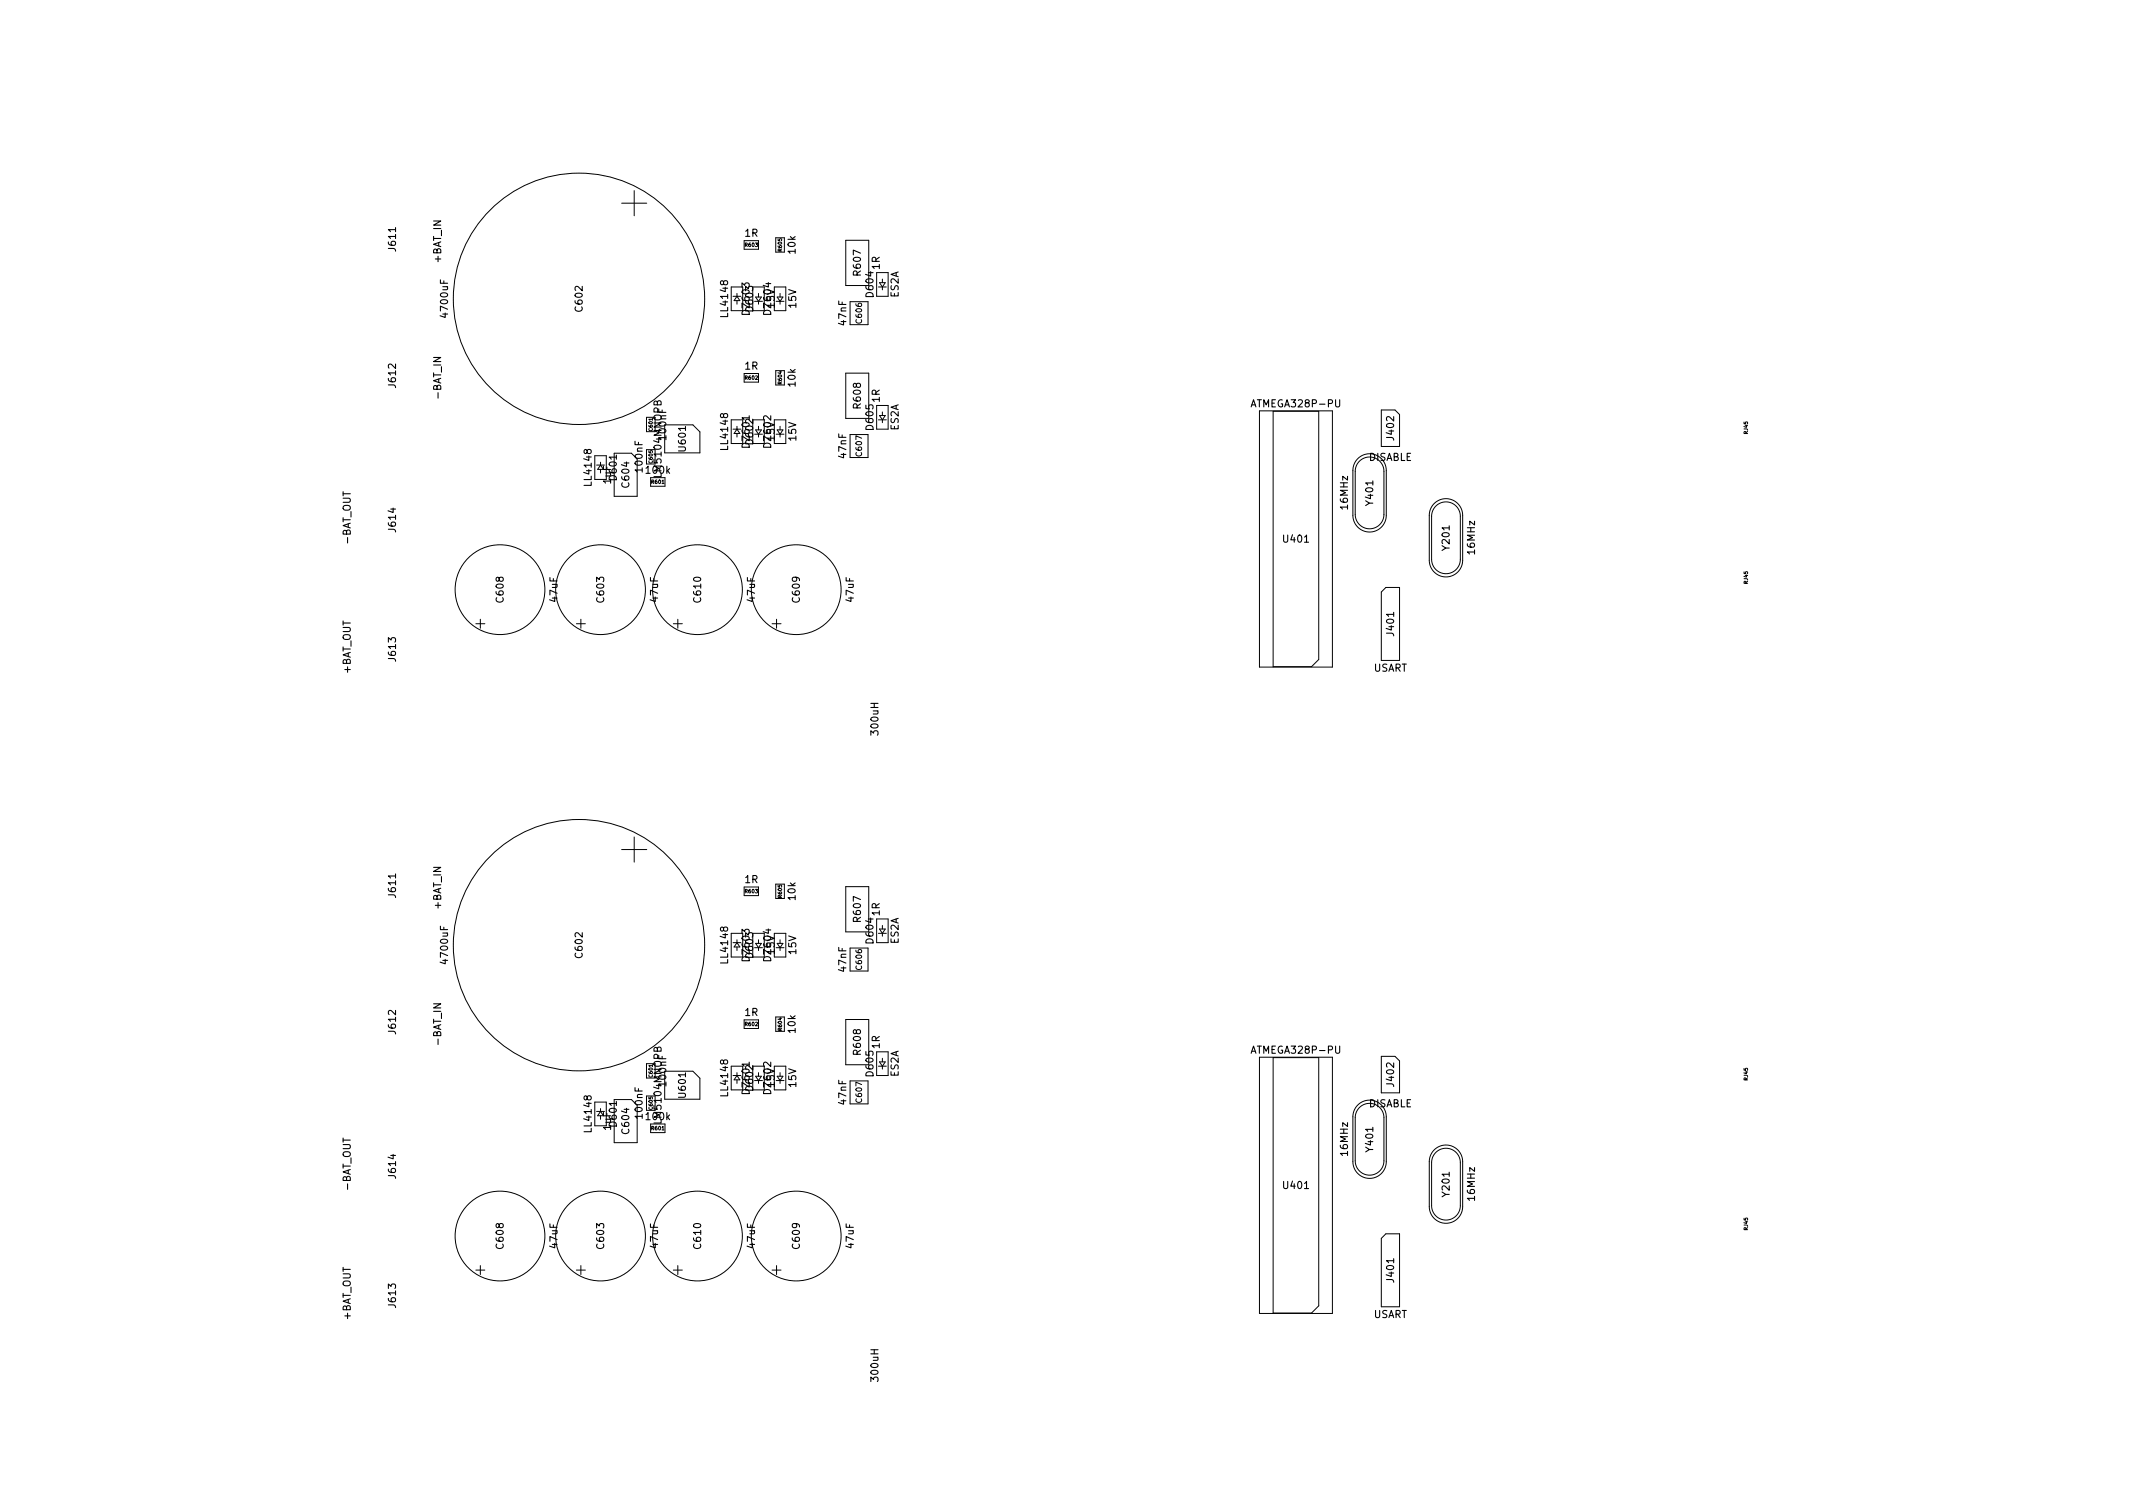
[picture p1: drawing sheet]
<svg xmlns="http://www.w3.org/2000/svg" width="297mm" height="210mm" viewBox="0 0 297 210" stroke-linecap="round" stroke-linejoin="round" font-family="sans-serif">
<defs><g id="words">
<g font-size="1.4">
<text x="55.1" y="34.9" transform="rotate(-90 55.1 34.9)">J611</text>
<text x="103.7" y="33">1R</text>
<text x="110.8" y="35.3" transform="rotate(-90 110.8 35.3)">10k</text>
<text x="61.4" y="36.5" transform="rotate(-90 61.4 36.5)">+BAT_IN</text>
<text x="119.9" y="38.3" transform="rotate(-90 119.9 38.3)">R607</text>
<text x="121.6" y="41.3" transform="rotate(-90 121.6 41.3)">D604</text>
<text x="122.5" y="37.5" transform="rotate(-90 122.5 37.5)">1R</text>
<text x="125.1" y="41.4" transform="rotate(-90 125.1 41.4)">ES2A</text>
<text x="62.4" y="44" transform="rotate(-90 62.4 44)">4700uF</text>
<text x="81.1" y="43.3" transform="rotate(-90 81.1 43.3)">C602</text>
<text x="101.4" y="44" transform="rotate(-90 101.4 44)">LL4148</text>
<text x="104.4" y="43.7" transform="rotate(-90 104.4 43.7)">DZ603</text>
<text x="104.9" y="43.3" transform="rotate(-90 104.9 43.3)">D603</text>
<text x="107.4" y="43.7" transform="rotate(-90 107.4 43.7)">DZ604</text>
<text x="107.9" y="42.8" transform="rotate(-90 107.9 42.8)">15V</text>
<text x="110.9" y="42.8" transform="rotate(-90 110.9 42.8)">15V</text>
<text x="117.8" y="45.2" transform="rotate(-90 117.8 45.2)">47nF</text>
<text x="55.1" y="53.9" transform="rotate(-90 55.1 53.9)">J612</text>
<text x="103.7" y="51.5">1R</text>
<text x="110.8" y="53.8" transform="rotate(-90 110.8 53.8)">10k</text>
<text x="61.4" y="55.4" transform="rotate(-90 61.4 55.4)">-BAT_IN</text>
<text x="119.9" y="56.8" transform="rotate(-90 119.9 56.8)">R608</text>
<text x="121.6" y="59.8" transform="rotate(-90 121.6 59.8)">D605</text>
<text x="122.5" y="56" transform="rotate(-90 122.5 56)">1R</text>
<text x="125.1" y="59.9" transform="rotate(-90 125.1 59.9)">ES2A</text>
<text x="174.6" y="56.7">ATMEGA328P-PU</text>
<text x="89.5" y="65.6" transform="rotate(-90 89.5 65.6)">100nF</text>
<text x="90.1" y="66">100k</text>
<text x="92.8" y="61.1" transform="rotate(-90 92.8 61.1)">100nF</text>
<text x="95.5" y="62.7" transform="rotate(-90 95.5 62.7)">U601</text>
<text x="101.4" y="62.5" transform="rotate(-90 101.4 62.5)">LL4148</text>
<text x="104.4" y="62.2" transform="rotate(-90 104.4 62.2)">DZ601</text>
<text x="104.9" y="61.8" transform="rotate(-90 104.9 61.8)">D602</text>
<text x="107.4" y="62.2" transform="rotate(-90 107.4 62.2)">DZ602</text>
<text x="107.9" y="61.3" transform="rotate(-90 107.9 61.3)">15V</text>
<text x="110.9" y="61.3" transform="rotate(-90 110.9 61.3)">15V</text>
<text x="117.8" y="63.7" transform="rotate(-90 117.8 63.7)">47nF</text>
<text x="190.6" y="64.2">DISABLE</text>
<text x="194.1" y="61.2" transform="rotate(-90 194.1 61.2)">J402</text>
<text x="82.4" y="67.5" transform="rotate(-90 82.4 67.5)">LL4148</text>
<text x="85.1" y="67.3" transform="rotate(-90 85.1 67.3)">1uF</text>
<text x="85.9" y="66.8" transform="rotate(-90 85.9 66.8)">D601</text>
<text x="87.6" y="67.8" transform="rotate(-90 87.6 67.8)">C604</text>
<text x="92.1" y="66.3" transform="rotate(-90 92.1 66.3)">LM5104MNOPB</text>
<text x="187.7" y="70.8" transform="rotate(-90 187.7 70.8)">16MHz</text>
<text x="191.2" y="70.3" transform="rotate(-90 191.2 70.3)">Y401</text>
<text x="48.8" y="75.6" transform="rotate(-90 48.8 75.6)">-BAT_OUT</text>
<text x="55.1" y="74" transform="rotate(-90 55.1 74)">J614</text>
<text x="178.8" y="75.5">U401</text>
<text x="201.9" y="76.5" transform="rotate(-90 201.9 76.5)">Y201</text>
<text x="205.4" y="77.1" transform="rotate(-90 205.4 77.1)">16MHz</text>
<text x="70.1" y="83.8" transform="rotate(-90 70.1 83.8)">C608</text>
<text x="77.6" y="83.7" transform="rotate(-90 77.6 83.7)">47uF</text>
<text x="84.1" y="83.8" transform="rotate(-90 84.1 83.8)">C603</text>
<text x="91.6" y="83.7" transform="rotate(-90 91.6 83.7)">47uF</text>
<text x="97.6" y="83.8" transform="rotate(-90 97.6 83.8)">C610</text>
<text x="105.1" y="83.7" transform="rotate(-90 105.1 83.7)">47uF</text>
<text x="111.4" y="83.8" transform="rotate(-90 111.4 83.8)">C609</text>
<text x="118.9" y="83.7" transform="rotate(-90 118.9 83.7)">47uF</text>
<text x="194.1" y="88.4" transform="rotate(-90 194.1 88.4)">J401</text>
<text x="48.8" y="93.8" transform="rotate(-90 48.8 93.8)">+BAT_OUT</text>
<text x="55.1" y="92" transform="rotate(-90 55.1 92)">J613</text>
<text x="191.2" y="93.5">USART</text>
<text x="122.3" y="102.2" transform="rotate(-90 122.3 102.2)">300uH</text>
<text x="55.1" y="124.9" transform="rotate(-90 55.1 124.9)">J611</text>
<text x="103.7" y="123">1R</text>
<text x="110.8" y="125.3" transform="rotate(-90 110.8 125.3)">10k</text>
<text x="61.4" y="126.5" transform="rotate(-90 61.4 126.5)">+BAT_IN</text>
<text x="119.9" y="128.3" transform="rotate(-90 119.9 128.3)">R607</text>
<text x="121.6" y="131.3" transform="rotate(-90 121.6 131.3)">D604</text>
<text x="122.5" y="127.5" transform="rotate(-90 122.5 127.5)">1R</text>
<text x="125.1" y="131.4" transform="rotate(-90 125.1 131.4)">ES2A</text>
<text x="62.4" y="134" transform="rotate(-90 62.4 134)">4700uF</text>
<text x="81.1" y="133.3" transform="rotate(-90 81.1 133.3)">C602</text>
<text x="101.4" y="134" transform="rotate(-90 101.4 134)">LL4148</text>
<text x="104.4" y="133.7" transform="rotate(-90 104.4 133.7)">DZ603</text>
<text x="104.9" y="133.3" transform="rotate(-90 104.9 133.3)">D603</text>
<text x="107.4" y="133.7" transform="rotate(-90 107.4 133.7)">DZ604</text>
<text x="107.9" y="132.8" transform="rotate(-90 107.9 132.8)">15V</text>
<text x="110.9" y="132.8" transform="rotate(-90 110.9 132.8)">15V</text>
<text x="117.8" y="135.2" transform="rotate(-90 117.8 135.2)">47nF</text>
<text x="55.1" y="143.9" transform="rotate(-90 55.1 143.9)">J612</text>
<text x="103.7" y="141.5">1R</text>
<text x="110.8" y="143.8" transform="rotate(-90 110.8 143.8)">10k</text>
<text x="61.4" y="145.4" transform="rotate(-90 61.4 145.4)">-BAT_IN</text>
<text x="119.9" y="146.8" transform="rotate(-90 119.9 146.8)">R608</text>
<text x="121.6" y="149.8" transform="rotate(-90 121.6 149.8)">D605</text>
<text x="122.5" y="146" transform="rotate(-90 122.5 146)">1R</text>
<text x="125.1" y="149.9" transform="rotate(-90 125.1 149.9)">ES2A</text>
<text x="174.6" y="146.7">ATMEGA328P-PU</text>
<text x="89.5" y="155.6" transform="rotate(-90 89.5 155.6)">100nF</text>
<text x="90.1" y="156">100k</text>
<text x="92.8" y="151.1" transform="rotate(-90 92.8 151.1)">100nF</text>
<text x="95.5" y="152.7" transform="rotate(-90 95.5 152.7)">U601</text>
<text x="101.4" y="152.5" transform="rotate(-90 101.4 152.5)">LL4148</text>
<text x="104.4" y="152.2" transform="rotate(-90 104.4 152.2)">DZ601</text>
<text x="104.9" y="151.8" transform="rotate(-90 104.9 151.8)">D602</text>
<text x="107.4" y="152.2" transform="rotate(-90 107.4 152.2)">DZ602</text>
<text x="107.9" y="151.3" transform="rotate(-90 107.9 151.3)">15V</text>
<text x="110.9" y="151.3" transform="rotate(-90 110.9 151.3)">15V</text>
<text x="117.8" y="153.7" transform="rotate(-90 117.8 153.7)">47nF</text>
<text x="190.6" y="154.2">DISABLE</text>
<text x="194.1" y="151.2" transform="rotate(-90 194.1 151.2)">J402</text>
<text x="82.4" y="157.5" transform="rotate(-90 82.4 157.5)">LL4148</text>
<text x="85.1" y="157.3" transform="rotate(-90 85.1 157.3)">1uF</text>
<text x="85.9" y="156.8" transform="rotate(-90 85.9 156.8)">D601</text>
<text x="87.6" y="157.8" transform="rotate(-90 87.6 157.8)">C604</text>
<text x="92.1" y="156.3" transform="rotate(-90 92.1 156.3)">LM5104MNOPB</text>
<text x="187.7" y="160.8" transform="rotate(-90 187.7 160.8)">16MHz</text>
<text x="191.2" y="160.3" transform="rotate(-90 191.2 160.3)">Y401</text>
<text x="48.8" y="165.6" transform="rotate(-90 48.8 165.6)">-BAT_OUT</text>
<text x="55.1" y="164" transform="rotate(-90 55.1 164)">J614</text>
<text x="178.8" y="165.5">U401</text>
<text x="201.9" y="166.5" transform="rotate(-90 201.9 166.5)">Y201</text>
<text x="205.4" y="167.1" transform="rotate(-90 205.4 167.1)">16MHz</text>
<text x="70.1" y="173.8" transform="rotate(-90 70.1 173.8)">C608</text>
<text x="77.6" y="173.7" transform="rotate(-90 77.6 173.7)">47uF</text>
<text x="84.1" y="173.8" transform="rotate(-90 84.1 173.8)">C603</text>
<text x="91.6" y="173.7" transform="rotate(-90 91.6 173.7)">47uF</text>
<text x="97.6" y="173.8" transform="rotate(-90 97.6 173.8)">C610</text>
<text x="105.1" y="173.7" transform="rotate(-90 105.1 173.7)">47uF</text>
<text x="111.4" y="173.8" transform="rotate(-90 111.4 173.8)">C609</text>
<text x="118.9" y="173.7" transform="rotate(-90 118.9 173.7)">47uF</text>
<text x="194.1" y="178.4" transform="rotate(-90 194.1 178.4)">J401</text>
<text x="48.8" y="183.8" transform="rotate(-90 48.8 183.8)">+BAT_OUT</text>
<text x="55.1" y="182" transform="rotate(-90 55.1 182)">J613</text>
<text x="191.2" y="183.5">USART</text>
<text x="122.3" y="192.2" transform="rotate(-90 122.3 192.2)">300uH</text>
</g>
<g font-size="1.1">
<text x="120" y="44.9" transform="rotate(-90 120 44.9)">C606</text>
<text x="120" y="63.4" transform="rotate(-90 120 63.4)">C607</text>
<text x="120" y="134.9" transform="rotate(-90 120 134.9)">C606</text>
<text x="120" y="153.4" transform="rotate(-90 120 153.4)">C607</text>
</g>
<g font-size=".7">
<text x="103.8" y="34.4">R603</text>
<text x="108.9" y="34.9" transform="rotate(-90 108.9 34.9)">R605</text>
<text x="103.8" y="52.9">R602</text>
<text x="108.9" y="53.4" transform="rotate(-90 108.9 53.4)">R604</text>
<text x="90.9" y="59.9" transform="rotate(-90 90.9 59.9)">C601</text>
<text x="90.9" y="64.4" transform="rotate(-90 90.9 64.4)">C605</text>
<text x="243.4" y="60.4" transform="rotate(-90 243.4 60.4)">RJ45</text>
<text x="90.8" y="67.4">R601</text>
<text x="243.4" y="81.3" transform="rotate(-90 243.4 81.3)">RJ45</text>
<text x="103.8" y="124.4">R603</text>
<text x="108.9" y="124.9" transform="rotate(-90 108.9 124.9)">R605</text>
<text x="103.8" y="142.9">R602</text>
<text x="108.9" y="143.4" transform="rotate(-90 108.9 143.4)">R604</text>
<text x="90.9" y="149.9" transform="rotate(-90 90.9 149.9)">C601</text>
<text x="90.9" y="154.4" transform="rotate(-90 90.9 154.4)">C605</text>
<text x="243.4" y="150.4" transform="rotate(-90 243.4 150.4)">RJ45</text>
<text x="90.8" y="157.4">R601</text>
<text x="243.4" y="171.3" transform="rotate(-90 243.4 171.3)">RJ45</text>
</g>
</g></defs>
<g fill="none" stroke="#000" stroke-width=".14">
<path d="M86.6 28.3h3.5M88.3 26.5v3.5M101.8 40h1.6v3.3h-1.6zM103.6 33.5h2v1.2h-2zM104.8 40h1.6v3.3h-1.6zM107.8 40h1.6v3.3h-1.6zM108 33.1h1.2v2h-1.2zM117.8 33.5h3.2v6.3h-3.2zM122.1 38h1.6v3.3h-1.6zM122.3 40h1.1M122.5 39.4h.8l-.4 .6zM122.9 38.9v.5"/>
<path d="M122.9 40v.4M91.2 58.1h-1.2v2h1.2M92.6 59.2h3.9l1 .9v3h-4.9zM101.8 58.5h1.6v3.3h-1.6zM102.1 59.8h1.1M102.1 41.3h1.1M102.6 40.9v.4M102.6 41.9v.5M102.6 59.4v.4M102.6 59.8l.4 .6h-.8zM102.6 41.3l.4 .6h-.8zM103.6 52h2v1.2h-2z"/>
<path d="M104.8 58.5h1.6v3.3h-1.6zM105.1 42h1.1M105.2 41.4h.8l-.4 .6zM105.2 59.9h.8l-.4 .6zM105.6 40.9v.5M105.6 42v.4M105.6 59.4v.5M107.8 58.5h1.6v3.3h-1.6zM108 51.6h1.2v2h-1.2zM108.1 42h1.1M108.2 41.4h.8l-.4 .6zM108.2 59.9h.8l-.4 .6z"/>
<path d="M108.6 40.9v.5M108.6 42v.4M108.6 59.4v.5M117.8 52h3.2v6.3h-3.2zM118.4 42h2.5v3.2h-2.5zM122.1 56.5h1.6v3.3h-1.6zM122.3 58.5h1.1M122.5 57.9h.8l-.4 .6zM122.9 57.4v.5M122.9 58.5v.4M175.4 57.2h10.2v35.7h-10.2zM177.3 57.3h6.3v34.5l-1 1h-5.3z"/>
<path d="M192.4 57.1h1.9l.6 .6v4.5h-2.5zM82.8 63.5h1.6v3.3h-1.6zM83.1 64.8h.5M83.6 64.4v.4M83.6 64.8l-.4 .6h.8M85.5 63.1h2.4l.8 .8v5.2h-3.2zM90.6 66.5h2v1.2h-2zM91.2 62.6h-1.2v2M102.6 60.4v.5M105.1 60.5h1.1M105.6 60.5v.4M108.1 60.5h1.1"/>
<path d="M108.6 60.5v.4M118.4 60.5h2.5v3.2h-2.5zM189.1 63.9a2.32 2.32 0 0 1 2.5-.5 2.32 2.32 0 0 1 1.5 2.1v6.3a2.32 2.32 0 0 1-2.4 2.3 2.32 2.32 0 0 1-2.3-2.3v-6.3a2.32 2.32 0 0 1 .7-1.6zM189.3 64.2a2 2 0 0 1 2.2-.4 2 2 0 0 1 1.2 1.8v6a2 2 0 0 1-2 2 2 2 0 0 1-2-2v-6a2 2 0 0 1 .6-1.4zM199.7 70.1a2.32 2.32 0 0 1 2.6-.5 2.32 2.32 0 0 1 1.4 2.2v6.2a2.32 2.32 0 0 1-2.3 2.3 2.32 2.32 0 0 1-2.4-2.3v-6.2a2.33 2.33 0 0 1 .7-1.7zM199.9 70.5a2 2 0 0 1 2.2-.5 2 2 0 0 1 1.3 1.9v6a2 2 0 0 1-2 2 2 2 0 0 1-2-2v-6a2 2 0 0 1 .5-1.4zM66.3 86.8h1.2M66.9 86.2v1.3M80.3 86.8h1.2M80.9 86.2v1.3M93.8 86.8h1.2M94.4 86.2v1.3"/>
<path d="M107.5 86.8h1.3M108.1 86.2v1.3M193 81.8h1.9v10.2h-2.5v-9.6zM86.6 118.3h3.5M88.3 116.5v3.5M101.8 130h1.6v3.3h-1.6zM102.1 131.3h1.1M102.6 130.9v.4M102.6 131.9v.5M102.6 131.3l.4 .6h-.8zM103.6 123.5h2v1.2h-2zM104.8 130h1.6v3.3h-1.6z"/>
<path d="M105.1 132h1.1M105.2 131.4h.8l-.4 .6zM105.6 130.9v.5M105.6 132v.4M107.8 130h1.6v3.3h-1.6zM108 123.1h1.2v2h-1.2zM108.1 132h1.1M108.2 131.4h.8l-.4 .6zM108.6 130.9v.5M108.6 132v.4M117.8 123.5h3.2v6.3h-3.2zM118.4 132h2.5v3.2h-2.5z"/>
<path d="M122.1 128h1.6v3.3h-1.6zM122.3 130h1.1M122.5 129.4h.8l-.4 .6zM122.9 128.9v.5M122.9 130v.4M82.8 153.5h1.6v3.3h-1.6zM83.1 154.8h.5M83.6 154.8l-.4 .6h.8M83.6 154.4v.4M85.5 153.1h2.4l.8 .8v5.2h-3.2zM90.6 156.5h2v1.2h-2zM91.2 148.1h-1.2v2h1.2"/>
<path d="M91.2 152.6h-1.2v2M92.6 149.2h3.9l1 .9v3h-4.9zM101.8 148.5h1.6v3.3h-1.6zM102.1 149.8h1.1M102.6 149.4v.4M102.6 150.4v.5M102.6 149.8l.4 .6h-.8zM103.6 142h2v1.2h-2zM104.8 148.5h1.6v3.3h-1.6zM105.1 150.5h1.1M105.2 149.9h.8l-.4 .6zM105.6 149.4v.5"/>
<path d="M105.6 150.5v.4M107.8 148.5h1.6v3.3h-1.6zM108 141.6h1.2v2h-1.2zM108.1 150.5h1.1M108.2 149.9h.8l-.4 .6zM108.6 149.4v.5M108.6 150.5v.4M117.8 142h3.2v6.3h-3.2zM118.4 150.5h2.5v3.2h-2.5zM122.1 146.5h1.6v3.3h-1.6zM122.3 148.5h1.1M122.5 147.9h.8l-.4 .6z"/>
<path d="M122.9 147.4v.5M122.9 148.5v.4M175.4 147.2h10.2v35.7h-10.2zM177.3 147.3h6.3v34.5l-1 1h-5.3zM189.1 153.9a2.32 2.32 0 0 1 2.5-.5 2.32 2.32 0 0 1 1.5 2.1v6.3a2.32 2.32 0 0 1-2.4 2.3 2.32 2.32 0 0 1-2.3-2.3v-6.3a2.32 2.32 0 0 1 .7-1.6zM189.3 154.2a2 2 0 0 1 2.2-.4 2 2 0 0 1 1.2 1.8v6a2 2 0 0 1-2 2 2 2 0 0 1-2-2v-6a2 2 0 0 1 .6-1.4zM192.4 147.1h1.9l.6 .6v4.5h-2.5zM66.3 176.8h1.2M66.9 176.2v1.3M80.3 176.8h1.2M80.9 176.2v1.3M93.8 176.8h1.2"/>
<path d="M94.4 176.2v1.3M107.5 176.8h1.3M108.1 176.2v1.3M192.4 172.4l.6-.6h1.9v10.2h-2.5zM199.7 160.1a2.32 2.32 0 0 1 2.6-.5 2.32 2.32 0 0 1 1.4 2.2v6.2a2.32 2.32 0 0 1-2.3 2.3 2.32 2.32 0 0 1-2.4-2.3v-6.2a2.32 2.32 0 0 1 .7-1.7zM199.9 160.5a2 2 0 0 1 2.2-.5 2 2 0 0 1 1.3 1.9v6a2 2 0 0 1-2 2 2 2 0 0 1-2-2v-6a2 2 0 0 1 .5-1.4z"/>
<circle cx="80.6" cy="41.6" r="17.5"/>
<circle cx="69.6" cy="82.1" r="6.2"/>
<circle cx="83.6" cy="82.1" r="6.2"/>
<circle cx="97.1" cy="82.1" r="6.2"/>
<circle cx="110.9" cy="82.1" r="6.2"/>
<circle cx="80.6" cy="131.6" r="17.5"/>
<circle cx="69.6" cy="172.1" r="6.2"/>
<circle cx="83.6" cy="172.1" r="6.2"/>
<circle cx="97.1" cy="172.1" r="6.2"/>
<circle cx="110.9" cy="172.1" r="6.2"/>
</g>
<use href="#words"/>
</svg>
